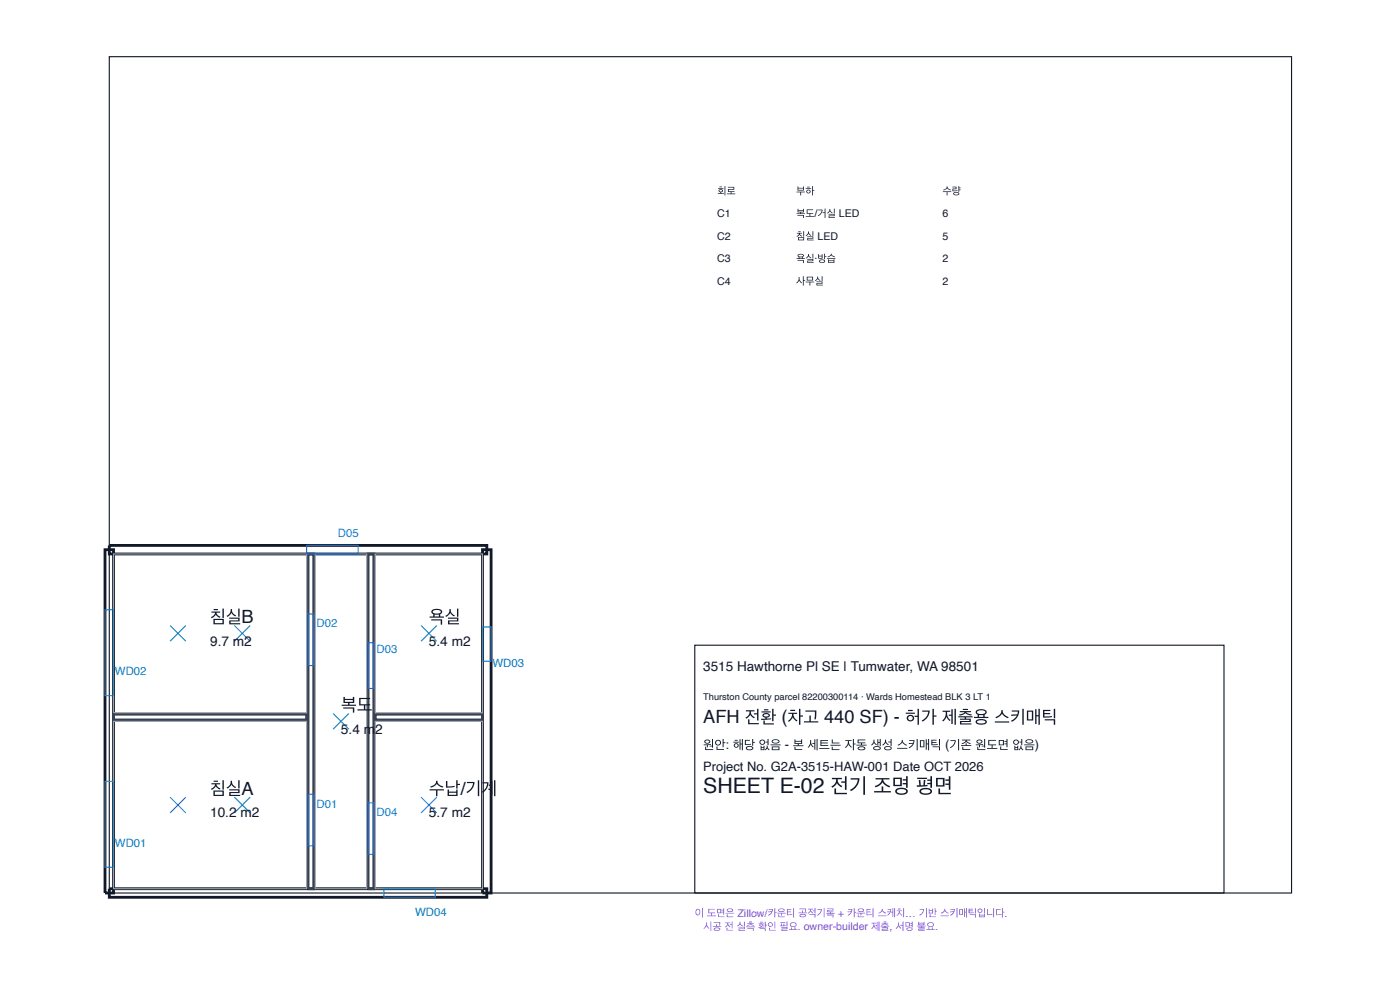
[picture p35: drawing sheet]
<svg xmlns="http://www.w3.org/2000/svg" width="420mm" height="297mm" viewBox="0 0 420 297" stroke-linecap="round" stroke-linejoin="round" font-family="sans-serif">
<defs><g id="words">
<text font-size="6.4" fill="#111827" x="211.1" y="238">SHEET E-02 전기 조명 평면</text>
<g font-size="5.5" fill="#111827">
<text x="63.1" y="187">침실B</text>
<text x="128.7" y="187">욕실</text>
<text x="102.3" y="213.4">복도</text>
<text x="211.1" y="217.1">AFH 전환 (차고 440 SF) - 허가 제출용 스키매틱</text>
<text x="63.1" y="238.5">침실A</text>
<text x="128.7" y="238.5">수납/기계</text>
</g>
<g font-size="4.1" fill="#111827">
<text x="63.1" y="193.7">9.7 m2</text>
<text x="128.7" y="193.7">5.4 m2</text>
<text x="211.1" y="201.2">3515 Hawthorne Pl SE | Tumwater, WA 98501</text>
<text x="102.3" y="220.1">5.4 m</text>
<text x="112.6" y="220.1">2</text>
<text x="63.1" y="245.2">10.2 m2</text>
<text x="128.7" y="245.2">5.7 m2</text>
</g>
<g font-size="3.9" fill="#111827">
<text x="211.1" y="224.8">원안: 해당 없음 - 본 세트는 자동 생성 스키매틱 (기존 원도면 없음)</text>
<text x="211.1" y="231.4">Project No. G2A-3515-HAW-001 Date OCT 2026</text>
</g>
<g font-size="3.4" fill="#2563eb">
<text x="101.4" y="161.2">D05</text>
<text x="95" y="188.2">D02</text>
<text x="113" y="196">D03</text>
<text x="95" y="242.3">D01</text>
<text x="113" y="244.9">D04</text>
</g>
<g font-size="3.4" fill="#0891b2">
<text x="34.5" y="202.6">WD02</text>
<text x="147.8" y="200">WD03</text>
<text x="34.5" y="254.1">WD01</text>
<text x="124.6" y="274.7">WD04</text>
</g>
<g font-size="3.2" fill="#111827">
<text x="215.3" y="58.4">회로</text>
<text x="238.9" y="58.4">부하</text>
<text x="282.9" y="58.4">수량</text>
<text x="215.3" y="65.2">C1</text>
<text x="238.9" y="65.2">복도/거실 LED</text>
<text x="282.9" y="65.2">6</text>
<text x="215.3" y="71.9">C2</text>
<text x="238.9" y="71.9">침실 LED</text>
<text x="282.9" y="71.9">5</text>
<text x="215.3" y="78.7">C3</text>
<text x="238.9" y="78.7">욕실·방습</text>
<text x="282.9" y="78.7">2</text>
<text x="215.3" y="85.4">C4</text>
<text x="238.9" y="85.4">사무실</text>
<text x="282.9" y="85.4">2</text>
</g>
<g font-size="3.2" fill="#7c3aed">
<text x="208.5" y="275">이 도면은 Zillow/카운티 공적기록 + 카운티 스케치… 기반 스키매틱입니다.</text>
<text x="211.1" y="279.1">시공 전 실측 확인 필요. owner-builder 제출, 서명 불요.</text>
</g>
<text font-size="2.8" fill="#111827" x="211.1" y="210">Thurston County parcel 82200300114 · Wards Homestead BLK 3 LT 1</text>
</g></defs>
<path d="M32.8 17h354.9v250.9h-354.9zM208.5 193.6h158.9v74.3h-158.9z" fill="none" stroke="#111827" stroke-width=".34"/>
<path d="M31.5 164.9h2.6v103h-2.6zM32.8 163.6h113.3v2.6h-113.3zM144.8 164.9h2.6v103h-2.6zM32.8 266.6h113.3v2.6h-113.3z" fill="none" stroke="#111827" stroke-width=".84" stroke-linecap="butt"/>
<path d="M92.5 166.2h1.7v100.4h-1.7zM110.5 166.2h1.7v100.4h-1.7zM34.1 214.3h57.9v1.7h-57.9zM112.6 214.3h32.2v1.7h-32.2z" fill="none" stroke="#374151" stroke-width=".84" stroke-linecap="butt"/>
<path d="M34.1 166.2h57.9v47.6h-57.9zM94.6 166.2h15.5v100.4h-15.5zM112.6 166.2h32.2v47.6h-32.2zM34.1 216.4h57.9v50.2h-57.9zM112.6 216.4h32.2v50.2h-32.2z" fill="none" stroke="#9ca3af" stroke-width=".34"/>
<g fill="none" stroke="#2563eb" stroke-width=".34">
<path d="M92 163.6h15.5v2.6h-15.5zM51 187.7l4.8 4.7M55.8 187.7l-4.8 4.7M70.3 187.7l4.8 4.7M75.1 187.7l-4.8 4.7M92.5 184.2h1.7v15.5h-1.7zM110.5 192.8h1.7v13.7h-1.7zM126.4 187.7l4.7 4.7M131.1 187.7l-4.7 4.7M100 214l4.7 4.8M104.7 214l-4.7 4.8M51 239.2l4.8 4.7"/>
<path d="M55.8 239.2l-4.8 4.7M70.3 239.2l4.8 4.7M75.1 239.2l-4.8 4.7M92.5 238.3h1.7v15.5h-1.7zM126.4 239.2l4.7 4.7M131.1 239.2l-4.7 4.7M110.5 240.9h1.7v15.4h-1.7z"/>
</g>
<path d="M31.5 182.9h2.6v25.8h-2.6zM144.8 188.1h2.6v10.3h-2.6zM31.5 234.4h2.6v25.8h-2.6zM115.2 266.6h15.5v2.6h-15.5z" fill="none" stroke="#0891b2" stroke-width=".34"/>
<use href="#words"/>
</svg>
